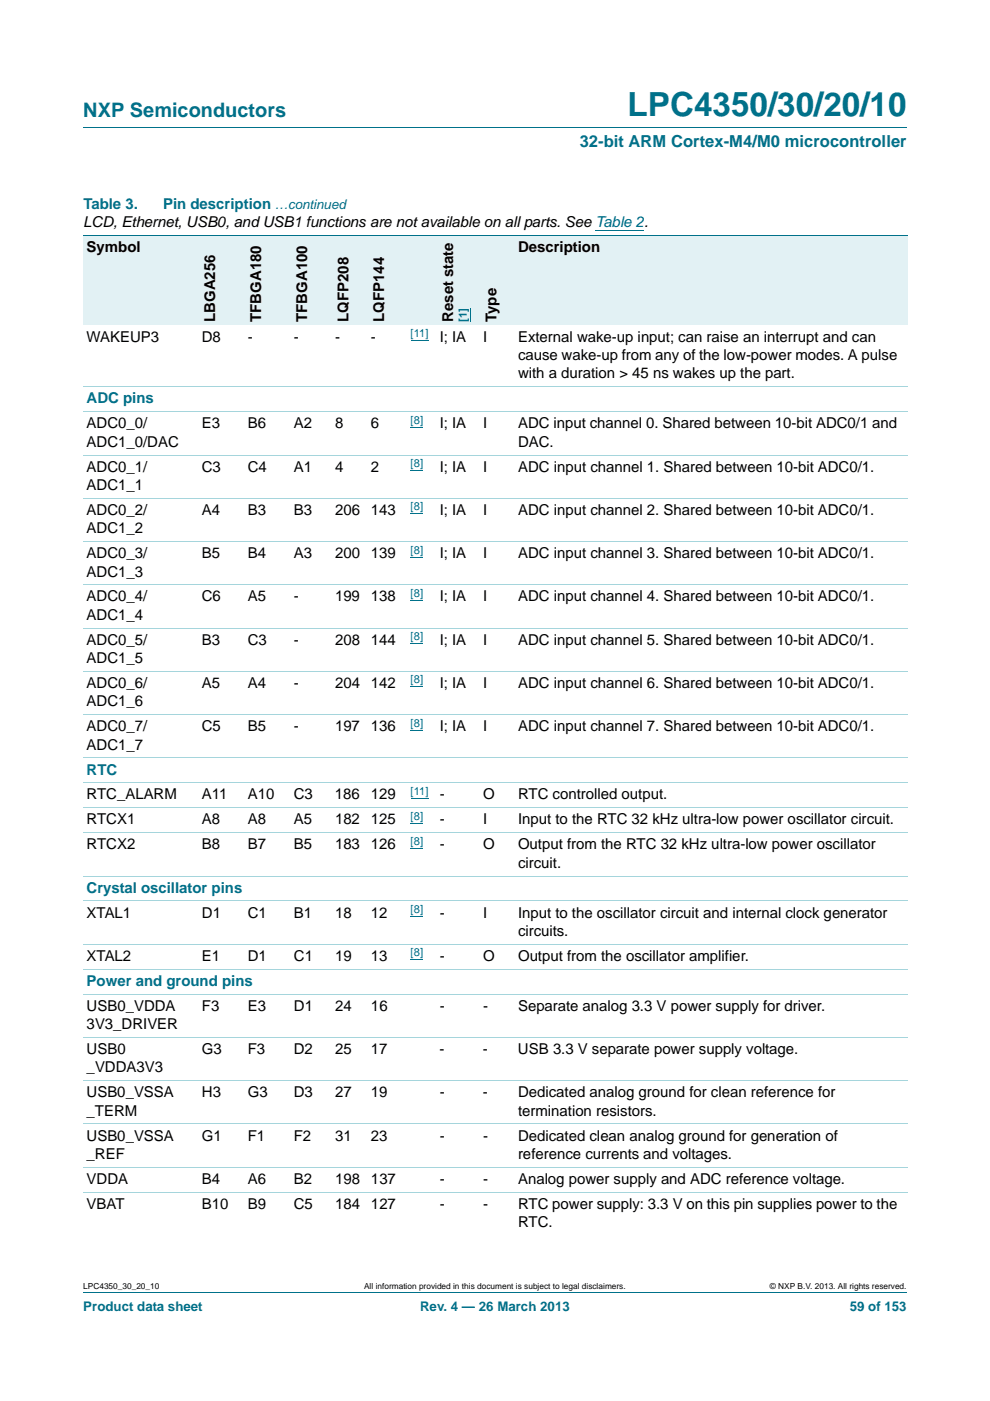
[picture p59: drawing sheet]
<svg xmlns="http://www.w3.org/2000/svg" width="210mm" height="297mm" viewBox="0 0 210 297" stroke-linecap="round" stroke-linejoin="round" font-family="sans-serif">
<defs><g id="words">
<text font-size="7" fill="#00718a" x="133.1" y="24.6">LPC4350/30/20/10</text>
<text font-size="4.2" fill="#00718a" x="17.7" y="24.9">NXP Semiconductors</text>
<text font-size="3.5" fill="#00718a" x="123" y="31.1">32-bit ARM Cortex-M4/M0 microcontroller</text>
<g font-size="3.2" fill="#00718a">
<text x="17.7" y="44.3">Table 3.</text>
<text x="34.6" y="44.3">Pin description</text>
<text x="18.4" y="85.5">ADC pins</text>
<text x="18.4" y="164.2">RTC</text>
<text x="18.4" y="189.3">Crystal oscillator pins</text>
<text x="18.4" y="209">Power and ground pins</text>
</g>
<g font-size="3.2">
<text x="17.7" y="48.2">LCD, Ethernet, USB0, and USB1 functions are not available on all parts. See Table 2.</text>
<text x="18.4" y="53.4">Symbol</text>
<text x="109.9" y="53.4">Description</text>
<text x="45.6" y="68.3" transform="rotate(-90 45.6 68.3)">LBGA256</text>
<text x="55.4" y="68.3" transform="rotate(-90 55.4 68.3)">TFBGA180</text>
<text x="65.2" y="68.3" transform="rotate(-90 65.2 68.3)">TFBGA100</text>
<text x="73.9" y="68.3" transform="rotate(-90 73.9 68.3)">LQFP208</text>
<text x="81.5" y="68.3" transform="rotate(-90 81.5 68.3)">LQFP144</text>
<text x="96.1" y="68.3" transform="rotate(-90 96.1 68.3)">Reset state</text>
<text x="105.3" y="68.3" transform="rotate(-90 105.3 68.3)">Type</text>
<text x="18.4" y="72.5">WAKEUP3</text>
<text x="42.8" y="72.5">D8</text>
<text x="52.6" y="72.5">-</text>
<text x="62.3" y="72.5">-</text>
<text x="71.1" y="72.5">-</text>
<text x="78.7" y="72.5">-</text>
<text x="93.3" y="72.5">I; IA</text>
<text x="102.5" y="72.5">I</text>
<text x="109.9" y="76.4">cause wake-up from any of the low-power modes. A pulse</text>
<text x="109.9" y="72.5">External wake-up input; can raise an interrupt and can</text>
<text x="109.9" y="80.2">with a duration &gt; 45 ns wakes up the part.</text>
<text x="18.4" y="90.8">ADC0_0/</text>
<text x="18.4" y="94.7">ADC1_0/DAC</text>
<text x="42.8" y="90.8">E3</text>
<text x="52.6" y="90.8">B6</text>
<text x="62.3" y="90.8">A2</text>
<text x="71.1" y="90.8">8</text>
<text x="78.7" y="90.8">6</text>
<text x="93.3" y="90.8">I; IA</text>
<text x="102.4" y="90.8">I</text>
<text x="109.9" y="94.7">DAC.</text>
<text x="109.9" y="90.8">ADC input channel 0. Shared between 10-bit ADC0/1 and</text>
<text x="18.4" y="100">ADC0_1/</text>
<text x="42.8" y="100">C3</text>
<text x="52.5" y="100">C4</text>
<text x="62.3" y="100">A1</text>
<text x="71.1" y="100">4</text>
<text x="78.7" y="100">2</text>
<text x="93.3" y="100">I; IA</text>
<text x="102.5" y="100">I</text>
<text x="109.9" y="100">ADC input channel 1. Shared between 10-bit ADC0/1.</text>
<text x="18.4" y="103.9">ADC1_1</text>
<text x="18.4" y="109.2">ADC0_2/</text>
<text x="18.4" y="113.1">ADC1_2</text>
<text x="42.8" y="109.2">A4</text>
<text x="52.6" y="109.2">B3</text>
<text x="62.3" y="109.2">B3</text>
<text x="71.1" y="109.2">206</text>
<text x="78.7" y="109.2">143</text>
<text x="93.3" y="109.2">I; IA</text>
<text x="102.5" y="109.2">I</text>
<text x="109.9" y="109.2">ADC input channel 2. Shared between 10-bit ADC0/1.</text>
<text x="18.4" y="118.3">ADC0_3/</text>
<text x="42.8" y="118.3">B5</text>
<text x="52.6" y="118.3">B4</text>
<text x="62.3" y="118.3">A3</text>
<text x="71.1" y="118.3">200</text>
<text x="78.7" y="118.3">139</text>
<text x="93.3" y="118.3">I; IA</text>
<text x="102.5" y="118.3">I</text>
<text x="109.9" y="118.3">ADC input channel 3. Shared between 10-bit ADC0/1.</text>
<text x="18.4" y="122.2">ADC1_3</text>
<text x="18.4" y="127.5">ADC0_4/</text>
<text x="18.4" y="131.4">ADC1_4</text>
<text x="42.8" y="127.5">C6</text>
<text x="52.6" y="127.5">A5</text>
<text x="62.3" y="127.5">-</text>
<text x="71.1" y="127.5">199</text>
<text x="78.7" y="127.5">138</text>
<text x="93.3" y="127.5">I; IA</text>
<text x="102.5" y="127.5">I</text>
<text x="109.9" y="127.5">ADC input channel 4. Shared between 10-bit ADC0/1.</text>
<text x="18.4" y="136.7">ADC0_5/</text>
<text x="42.8" y="136.7">B3</text>
<text x="52.6" y="136.7">C3</text>
<text x="62.3" y="136.7">-</text>
<text x="71.1" y="136.7">208</text>
<text x="78.7" y="136.7">144</text>
<text x="93.3" y="136.7">I; IA</text>
<text x="102.5" y="136.7">I</text>
<text x="109.9" y="136.7">ADC input channel 5. Shared between 10-bit ADC0/1.</text>
<text x="18.4" y="140.6">ADC1_5</text>
<text x="18.4" y="145.9">ADC0_6/</text>
<text x="18.4" y="149.8">ADC1_6</text>
<text x="42.8" y="145.9">A5</text>
<text x="52.6" y="145.9">A4</text>
<text x="62.3" y="145.9">-</text>
<text x="71.1" y="145.9">204</text>
<text x="78.7" y="145.9">142</text>
<text x="93.3" y="145.9">I; IA</text>
<text x="102.5" y="145.9">I</text>
<text x="109.9" y="145.9">ADC input channel 6. Shared between 10-bit ADC0/1.</text>
<text x="18.4" y="155">ADC0_7/</text>
<text x="42.8" y="155">C5</text>
<text x="52.6" y="155">B5</text>
<text x="62.3" y="155">-</text>
<text x="71.1" y="155">197</text>
<text x="78.7" y="155">136</text>
<text x="93.3" y="155">I; IA</text>
<text x="102.5" y="155">I</text>
<text x="109.9" y="155">ADC input channel 7. Shared between 10-bit ADC0/1.</text>
<text x="18.4" y="158.9">ADC1_7</text>
<text x="18.4" y="169.5">RTC_ALARM</text>
<text x="42.8" y="169.5">A11</text>
<text x="52.5" y="169.5">A10</text>
<text x="62.3" y="169.5">C3</text>
<text x="71.1" y="169.5">186</text>
<text x="78.7" y="169.5">129</text>
<text x="93.3" y="169.5">-</text>
<text x="102.4" y="169.5">O</text>
<text x="109.9" y="169.5">RTC controlled output.</text>
<text x="18.4" y="174.8">RTCX1</text>
<text x="42.8" y="174.8">A8</text>
<text x="52.6" y="174.8">A8</text>
<text x="62.3" y="174.8">A5</text>
<text x="71.1" y="174.8">182</text>
<text x="78.7" y="174.8">125</text>
<text x="93.3" y="174.8">-</text>
<text x="102.4" y="174.8">I</text>
<text x="109.9" y="174.8">Input to the RTC 32 kHz ultra-low power oscillator circuit.</text>
<text x="18.4" y="180.1">RTCX2</text>
<text x="42.8" y="180.1">B8</text>
<text x="52.6" y="180.1">B7</text>
<text x="62.3" y="180.1">B5</text>
<text x="71.1" y="180.1">183</text>
<text x="78.7" y="180.1">126</text>
<text x="93.3" y="180.1">-</text>
<text x="102.4" y="180.1">O</text>
<text x="109.9" y="184">circuit.</text>
<text x="109.9" y="180.1">Output from the RTC 32 kHz ultra-low power oscillator</text>
<text x="18.4" y="194.6">XTAL1</text>
<text x="42.8" y="194.6">D1</text>
<text x="52.6" y="194.6">C1</text>
<text x="62.3" y="194.6">B1</text>
<text x="71.1" y="194.6">18</text>
<text x="78.7" y="194.6">12</text>
<text x="93.3" y="194.6">-</text>
<text x="102.4" y="194.6">I</text>
<text x="109.9" y="194.6">Input to the oscillator circuit and internal clock generator</text>
<text x="18.4" y="203.7">XTAL2</text>
<text x="42.8" y="203.7">E1</text>
<text x="52.6" y="203.7">D1</text>
<text x="62.3" y="203.7">C1</text>
<text x="71.1" y="203.7">19</text>
<text x="78.7" y="203.7">13</text>
<text x="93.3" y="203.7">-</text>
<text x="102.4" y="203.7">O</text>
<text x="109.9" y="198.4">circuits.</text>
<text x="109.9" y="203.7">Output from the oscillator amplifier.</text>
<text x="18.4" y="214.3">USB0_VDDA</text>
<text x="42.8" y="214.3">F3</text>
<text x="52.6" y="214.3">E3</text>
<text x="62.3" y="214.3">D1</text>
<text x="71.1" y="214.3">24</text>
<text x="78.7" y="214.3">16</text>
<text x="93.3" y="214.3">-</text>
<text x="102.5" y="214.3">-</text>
<text x="109.9" y="214.3">Separate analog 3.3 V power supply for driver.</text>
<text x="18.4" y="218.2">3V3_DRIVER</text>
<text x="18.4" y="223.5">USB0</text>
<text x="18.4" y="227.4">_VDDA3V3</text>
<text x="42.8" y="223.5">G3</text>
<text x="52.5" y="223.5">F3</text>
<text x="62.3" y="223.5">D2</text>
<text x="71.1" y="223.5">25</text>
<text x="78.7" y="223.5">17</text>
<text x="93.3" y="223.5">-</text>
<text x="102.4" y="223.5">-</text>
<text x="109.9" y="223.5">USB 3.3 V separate power supply voltage.</text>
<text x="18.4" y="232.7">USB0_VSSA</text>
<text x="42.8" y="232.7">H3</text>
<text x="52.6" y="232.7">G3</text>
<text x="62.3" y="232.7">D3</text>
<text x="71.1" y="232.7">27</text>
<text x="78.7" y="232.7">19</text>
<text x="93.3" y="232.7">-</text>
<text x="102.4" y="232.7">-</text>
<text x="109.9" y="232.7">Dedicated analog ground for clean reference for</text>
<text x="18.4" y="236.5">_TERM</text>
<text x="109.9" y="236.5">termination resistors.</text>
<text x="18.4" y="241.8">USB0_VSSA</text>
<text x="18.4" y="245.7">_REF</text>
<text x="42.8" y="241.8">G1</text>
<text x="52.5" y="241.8">F1</text>
<text x="62.3" y="241.8">F2</text>
<text x="71.1" y="241.8">31</text>
<text x="78.7" y="241.8">23</text>
<text x="93.3" y="241.8">-</text>
<text x="102.4" y="241.8">-</text>
<text x="109.9" y="241.8">Dedicated clean analog ground for generation of</text>
<text x="109.9" y="245.7">reference currents and voltages.</text>
<text x="18.4" y="251">VDDA</text>
<text x="42.8" y="251">B4</text>
<text x="52.5" y="251">A6</text>
<text x="62.3" y="251">B2</text>
<text x="71.1" y="251">198</text>
<text x="78.7" y="251">137</text>
<text x="93.3" y="251">-</text>
<text x="102.4" y="251">-</text>
<text x="109.9" y="251">Analog power supply and ADC reference voltage.</text>
<text x="18.4" y="256.3">VBAT</text>
<text x="42.8" y="256.3">B10</text>
<text x="52.6" y="256.3">B9</text>
<text x="62.3" y="256.3">C5</text>
<text x="71.1" y="256.3">184</text>
<text x="78.7" y="256.3">127</text>
<text x="93.3" y="256.3">-</text>
<text x="102.4" y="256.3">-</text>
<text x="109.9" y="256.3">RTC power supply: 3.3 V on this pin supplies power to the</text>
<text x="109.9" y="260.2">RTC.</text>
</g>
<g font-size="2.8" fill="#00718a">
<text x="58.3" y="44.3">…continued</text>
<text x="17.7" y="277.9">Product data sheet</text>
<text x="89.1" y="277.9">Rev. 4 — 26 March 2013</text>
<text x="180.2" y="277.9">59 of 153</text>
</g>
<g font-size="2.4" fill="#00f">
<text x="87.1" y="71.5">[11]</text>
<text x="99" y="68.3" transform="rotate(-90 99 68.3)">[1]</text>
<text x="87.1" y="89.9">[8]</text>
<text x="87.1" y="99.1">[8]</text>
<text x="87.1" y="108.2">[8]</text>
<text x="87.1" y="117.4">[8]</text>
<text x="87.1" y="126.6">[8]</text>
<text x="87.1" y="135.7">[8]</text>
<text x="87.1" y="144.9">[8]</text>
<text x="87.1" y="154.1">[8]</text>
<text x="87.1" y="168.6">[11]</text>
<text x="87.1" y="173.8">[8]</text>
<text x="87.1" y="179.1">[8]</text>
<text x="87.1" y="193.6">[8]</text>
<text x="87.1" y="202.8">[8]</text>
</g>
<g font-size="1.8">
<text x="17.7" y="273.3">LPC4350_30_20_10</text>
<text x="77.2" y="273.3">All information provided in this document is subject to legal disclaimers.</text>
<text x="163.3" y="273.3">© NXP B.V. 2013. All rights reserved.</text>
</g>
</g></defs>
<path d="M17.7 27h174.6M17.7 273.9h174.6" fill="none" stroke="#00718a" stroke-width=".21"/>
<g fill="none" stroke="#00f" stroke-width=".21">
<path d="M126.3 48.9h10.3M87.1 72.2h3.8M87.1 90.6h2.6M87.1 99.8h2.6M87.1 108.9h2.6M87.1 118.1h2.6M87.1 127.3h2.6M87.1 136.4h2.6M87.1 145.6h2.6M87.1 154.8h2.6M87.1 169.3h3.8M87.1 174.6h2.6"/>
<path d="M87.1 179.9h2.6M87.1 194.3h2.6M87.1 203.5h2.6"/>
</g>
<g fill="#e2f1f4">
<path d="M17.7 49.9h24.4v19.1h-24.4z"/>
<path d="M42.1 49.9h9.8v19.1h-9.8z"/>
<path d="M51.9 49.9h9.7v19.1h-9.7z"/>
<path d="M61.6 49.9h8.8v19.1h-8.8z"/>
<path d="M70.4 49.9h7.6v19.1h-7.6z"/>
<path d="M78 49.9h8.4v19.1h-8.4z"/>
<path d="M86.4 49.9h15.3v19.1h-15.3z"/>
</g>
<path d="M99.7 65.3v3" fill="none" stroke="#00f" stroke-width=".21"/>
<g fill="#e2f1f4">
<path d="M101.7 49.9h7.5v19.1h-7.5z"/>
<path d="M109.2 49.9h83.3v19.1h-83.3z"/>
</g>
<path d="M17.7 49.9h174.8" fill="none" stroke="#00718a" stroke-width=".21"/>
<g fill="none" stroke="#a5d5dc" stroke-width=".21">
<path d="M17.7 82h174.8M17.7 87.3h174.8M17.7 96.5h174.8M17.7 105.6h174.8M17.7 114.8h174.8M17.7 124h174.8M17.7 133.2h174.8M17.7 142.3h174.8M17.7 151.5h174.8M17.7 160.7h174.8M17.7 166h174.8M17.7 171.3h174.8"/>
<path d="M17.7 176.6h174.8M17.7 185.7h174.8M17.7 191h174.8M17.7 200.2h174.8M17.7 205.5h174.8M17.7 210.8h174.8M17.7 220h174.8M17.7 229.1h174.8M17.7 238.3h174.8M17.7 247.5h174.8M17.7 252.8h174.8"/>
</g>
<use href="#words"/>
</svg>
